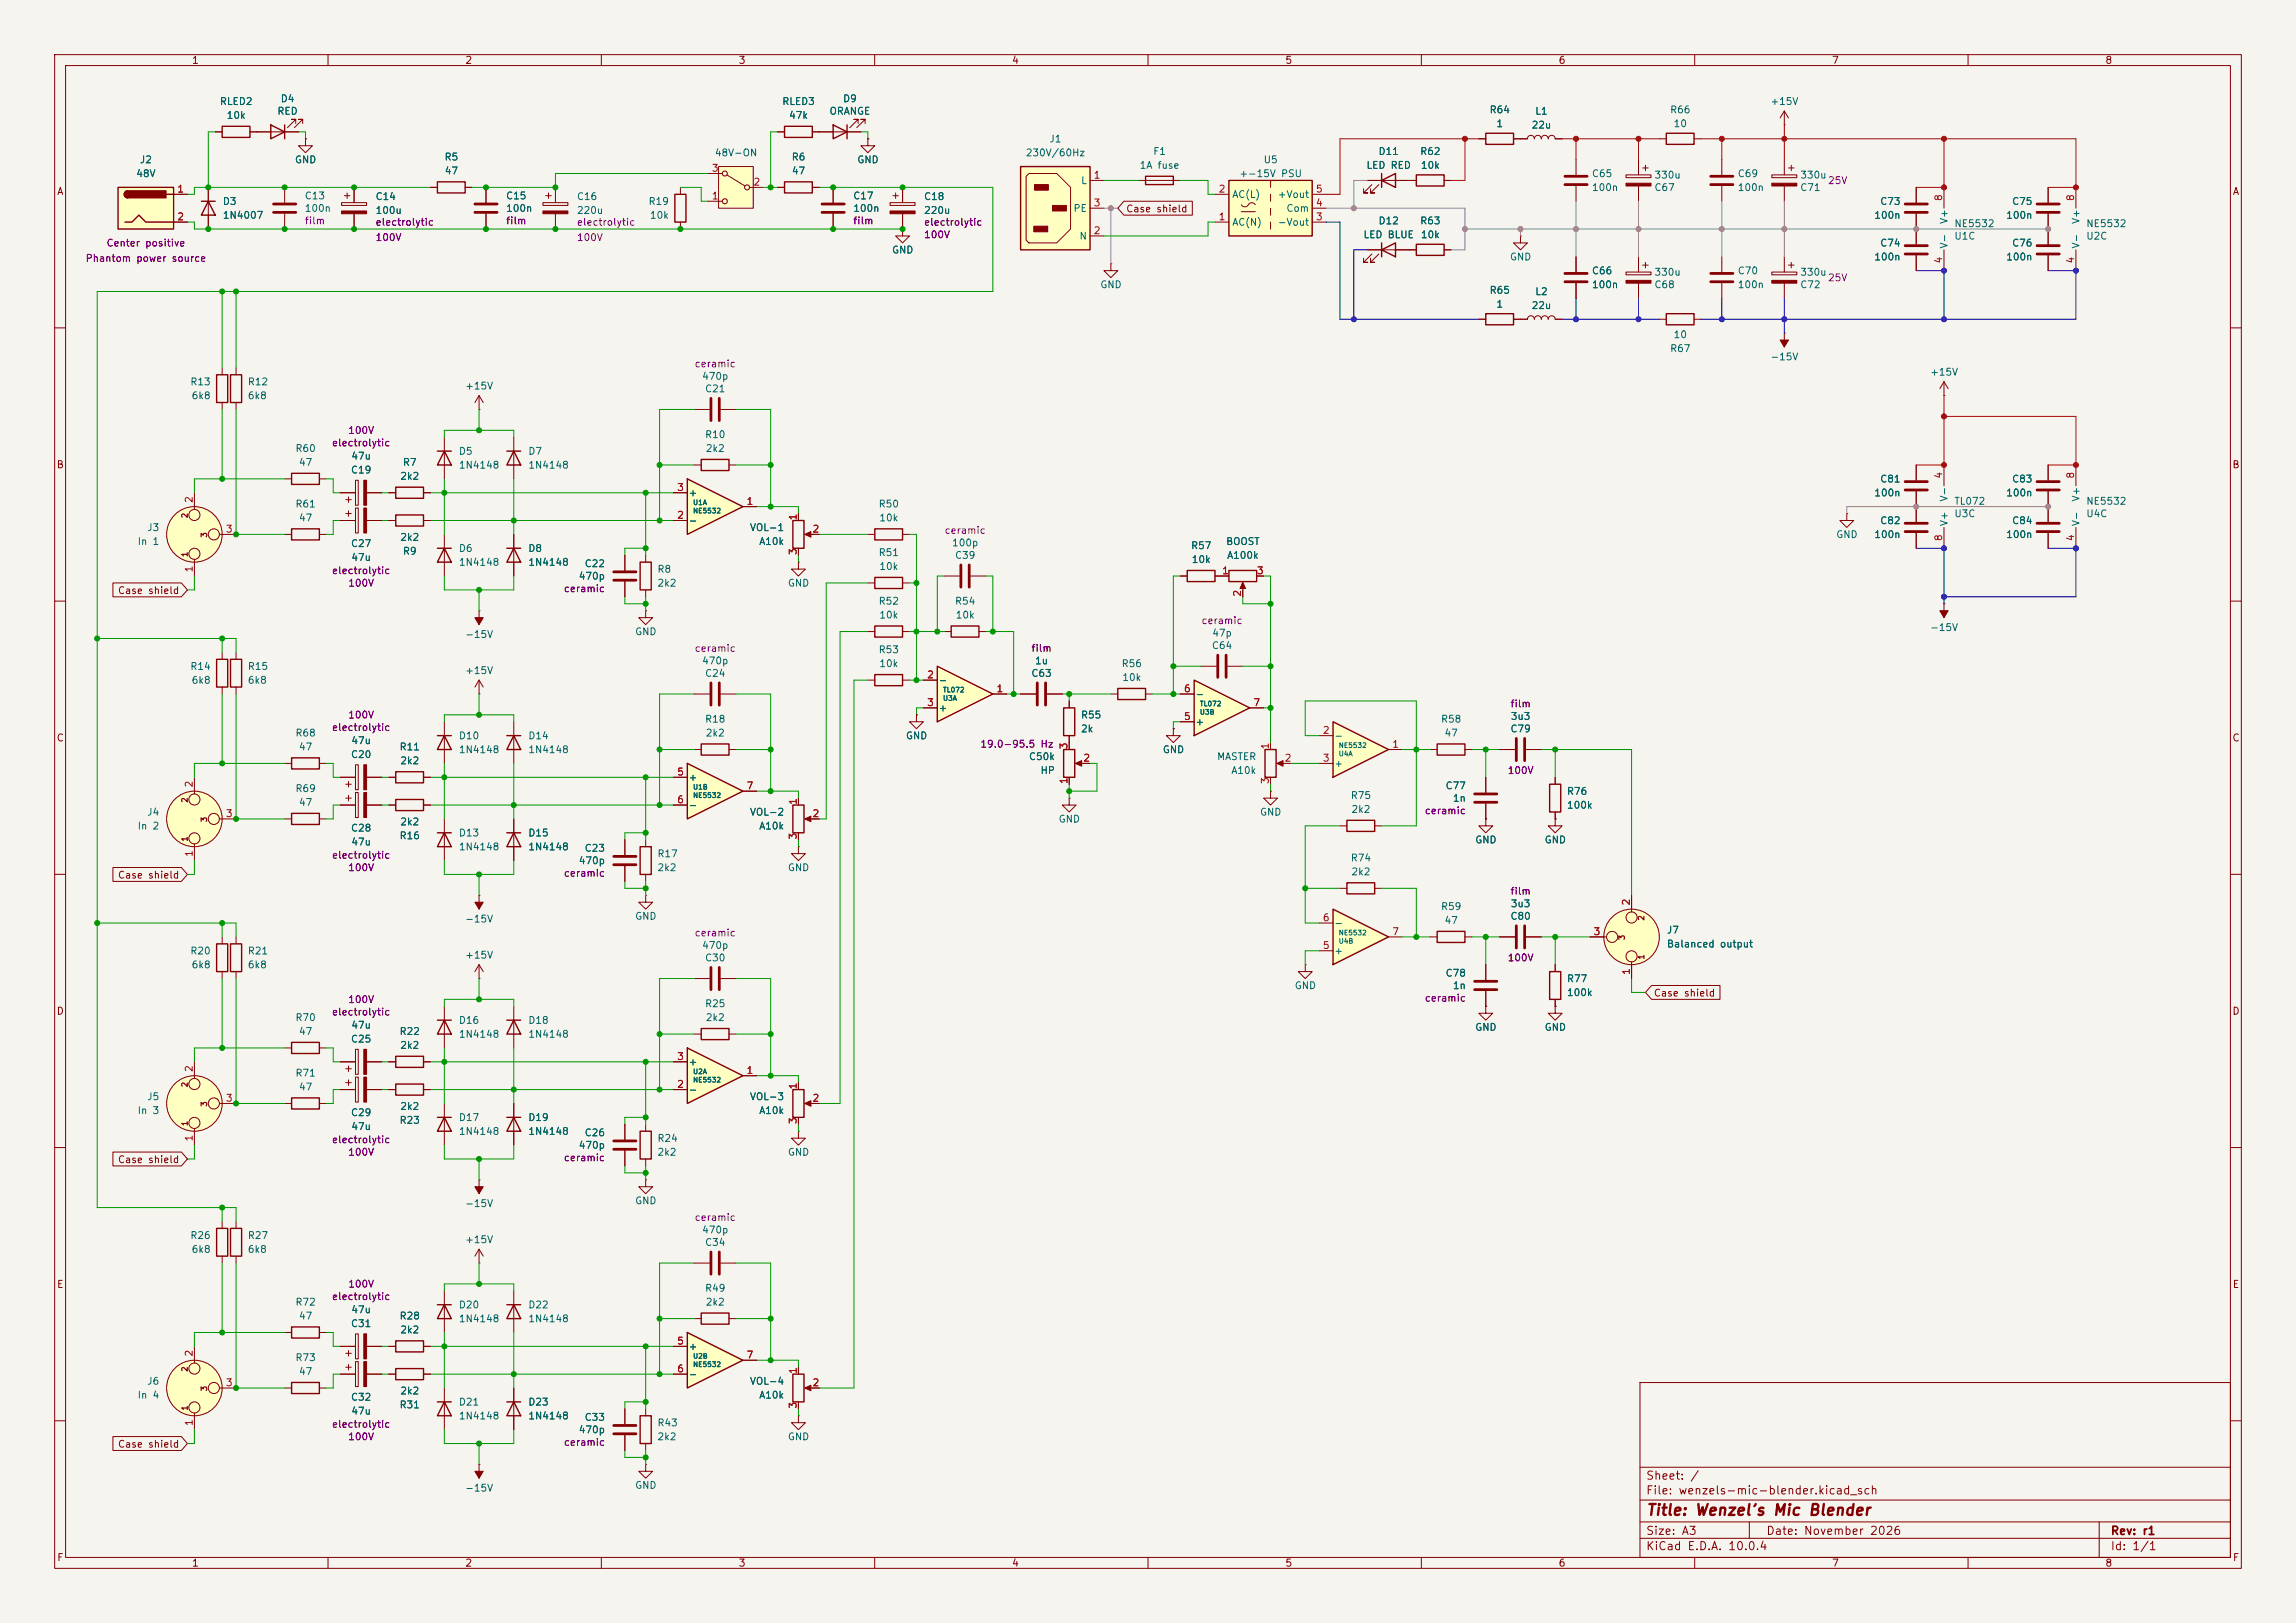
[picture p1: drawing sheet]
<svg xmlns="http://www.w3.org/2000/svg" width="420mm" height="297mm" viewBox="0 0 420 297" stroke-linecap="round" stroke-linejoin="round" font-family="sans-serif">
<defs><g id="words">
<text font-size="2" fill="#840000" x="301" y="277.8">Title: Wenzel’s Mic Blender</text>
<g font-size="1.5" fill="#840000">
<text x="301" y="273.8">File: wenzels-mic-blender.kicad_sch</text>
<text x="301" y="271.1">Sheet: /</text>
<text x="301" y="281.2">Size: A3</text>
<text x="323" y="281.2">Date: November 2026</text>
<text x="386" y="281.2">Rev: r1</text>
<text x="301" y="284">KiCad E.D.A. 10.0.4</text>
<text x="386" y="284">Id: 1/1</text>
</g>
<g font-size="1.3" fill="#840000">
<text x="35" y="12">1</text>
<text x="85" y="12">2</text>
<text x="135" y="12">3</text>
<text x="185" y="12">4</text>
<text x="235" y="12">5</text>
<text x="285" y="12">6</text>
<text x="335" y="12">7</text>
<text x="385" y="12">8</text>
<text x="10.3" y="36">A</text>
<text x="408.3" y="36">A</text>
<text x="205.9" y="39.2">Case shield</text>
<text x="10.3" y="86">B</text>
<text x="408.2" y="86">B</text>
<text x="21.5" y="109">Case shield</text>
<text x="10.3" y="136">C</text>
<text x="408.2" y="136">C</text>
<text x="21.5" y="161.1">Case shield</text>
<text x="10.3" y="186">D</text>
<text x="302.4" y="182.7">Case shield</text>
<text x="408.2" y="186">D</text>
<text x="21.5" y="213.2">Case shield</text>
<text x="10.3" y="236">E</text>
<text x="408.3" y="236">E</text>
<text x="21.5" y="265.2">Case shield</text>
<text x="10.3" y="286">F</text>
<text x="35" y="287">1</text>
<text x="85" y="287">2</text>
<text x="135" y="287">3</text>
<text x="185" y="287">4</text>
<text x="235" y="287">5</text>
<text x="285" y="287">6</text>
<text x="335" y="287">7</text>
<text x="385" y="287">8</text>
<text x="408.3" y="286">F</text>
</g>
<g font-size="1.3" fill="#006464">
<text x="40.1" y="19.5">RLED2</text>
<text x="41.4" y="22.1">10k</text>
<text x="50.6" y="21.3">RED</text>
<text x="51.2" y="19">D4</text>
<text x="143" y="19.5">RLED3</text>
<text x="144.2" y="22.1">47k</text>
<text x="151.6" y="21.3">ORANGE</text>
<text x="154.1" y="19">D9</text>
<text x="272.4" y="21">R64</text>
<text x="273.6" y="23.6">1</text>
<text x="280.1" y="23.8">22u</text>
<text x="280.7" y="21.3">L1</text>
<text x="305.4" y="21">R66</text>
<text x="306" y="23.6">10</text>
<text x="323.7" y="19.5">+15V</text>
<text x="81.2" y="29.7">R5</text>
<text x="130.6" y="28.9">48V-ON</text>
<text x="144.7" y="29.7">R6</text>
<text x="187.5" y="28.9">230V/60Hz</text>
<text x="191.8" y="26.4">J1</text>
<text x="210.8" y="28.7">F1</text>
<text x="252.1" y="28.7">D11</text>
<text x="259.7" y="28.7">R62</text>
<text x="24.8" y="32.7">48V</text>
<text x="25.5" y="30.2">J2</text>
<text x="53.8" y="30.2">GND</text>
<text x="81.2" y="32.2">47</text>
<text x="144.7" y="32.2">47</text>
<text x="156.7" y="30.2">GND</text>
<text x="197.7" y="34">L</text>
<text x="208.4" y="31.2">1A fuse</text>
<text x="226.6" y="32.7">+-15V PSU</text>
<text x="231" y="30.2">U5</text>
<text x="249.8" y="31.2">LED RED</text>
<text x="259.8" y="31.2">10k</text>
<text x="291.1" y="35.3">100n</text>
<text x="291.1" y="32.7">C65</text>
<text x="302.5" y="33">330u</text>
<text x="302.5" y="35.3">C67</text>
<text x="317.8" y="35.3">100n</text>
<text x="317.8" y="32.7">C69</text>
<text x="329.2" y="33">330u</text>
<text x="329.2" y="35.3">C71</text>
<text x="40.6" y="37.8">D3</text>
<text x="40.6" y="40.3">1N4007</text>
<text x="55.6" y="39.1">100n</text>
<text x="55.6" y="36.8">C13</text>
<text x="68.6" y="39.5">100u</text>
<text x="68.6" y="36.9">C14</text>
<text x="92.5" y="39.1">100n</text>
<text x="92.5" y="36.8">C15</text>
<text x="105.4" y="39.5">220u</text>
<text x="105.4" y="36.9">C16</text>
<text x="118.5" y="37.8">R19</text>
<text x="118.8" y="40.3">10k</text>
<text x="156" y="39.1">100n</text>
<text x="156" y="36.8">C17</text>
<text x="168.9" y="39.5">220u</text>
<text x="168.9" y="36.9">C18</text>
<text x="196.3" y="39.1">PE</text>
<text x="225.3" y="41.6">AC(N)</text>
<text x="225.3" y="36.5">AC(L)</text>
<text x="233.6" y="41.6">-Vout</text>
<text x="233.6" y="36.5">+Vout</text>
<text x="235.2" y="39.1">Com</text>
<text x="252.1" y="41.4">D12</text>
<text x="259.7" y="41.4">R63</text>
<text x="342.7" y="40.3">100n</text>
<text x="343.8" y="37.8">C73</text>
<text x="356.6" y="41.1" transform="rotate(-90 356.6 41.1)">V+</text>
<text x="357.4" y="41.9">NE5532</text>
<text x="366.9" y="40.3">100n</text>
<text x="368" y="37.8">C75</text>
<text x="380.7" y="41.1" transform="rotate(-90 380.7 41.1)">V+</text>
<text x="381.5" y="41.9">NE5532</text>
<text x="163.1" y="46.7">GND</text>
<text x="197.3" y="44.2">N</text>
<text x="249.3" y="43.9">LED BLUE</text>
<text x="259.8" y="43.9">10k</text>
<text x="276.1" y="48">GND</text>
<text x="342.7" y="48">100n</text>
<text x="343.8" y="45.4">C74</text>
<text x="356.6" y="45.6" transform="rotate(-90 356.6 45.6)">V-</text>
<text x="357.4" y="44.2">U1C</text>
<text x="366.9" y="48">100n</text>
<text x="368" y="45.4">C76</text>
<text x="380.7" y="45.6" transform="rotate(-90 380.7 45.6)">V-</text>
<text x="381.5" y="44.2">U2C</text>
<text x="201.2" y="53">GND</text>
<text x="291.1" y="53">100n</text>
<text x="291.1" y="50.5">C66</text>
<text x="302.5" y="50.8">330u</text>
<text x="302.5" y="53">C68</text>
<text x="317.8" y="53">100n</text>
<text x="317.8" y="50.5">C70</text>
<text x="329.2" y="50.8">330u</text>
<text x="329.2" y="53">C72</text>
<text x="272.4" y="54.1">R65</text>
<text x="273.6" y="56.6">1</text>
<text x="280.1" y="56.9">22u</text>
<text x="280.7" y="54.3">L2</text>
<text x="305.4" y="64.7">R67</text>
<text x="306" y="62.2">10</text>
<text x="34.7" y="70.8">R13</text>
<text x="45.2" y="70.8">R12</text>
<text x="85" y="71.6">+15V</text>
<text x="128.3" y="69.8">470p</text>
<text x="323.7" y="66.2">-15V</text>
<text x="353" y="69">+15V</text>
<text x="34.9" y="73.4">6k8</text>
<text x="45.2" y="73.4">6k8</text>
<text x="128.9" y="72.1">C21</text>
<text x="53.9" y="83">R60</text>
<text x="83.8" y="83.5">D5</text>
<text x="96.5" y="83.5">D7</text>
<text x="128.9" y="80.5">R10</text>
<text x="129" y="83">2k2</text>
<text x="54.6" y="85.6">47</text>
<text x="64.1" y="87">C19</text>
<text x="64.2" y="84.4">47u</text>
<text x="73.1" y="88.1">2k2</text>
<text x="73.6" y="85.6">R7</text>
<text x="83.8" y="86.1">1N4148</text>
<text x="96.5" y="86.1">1N4148</text>
<text x="343.8" y="88.6">C81</text>
<text x="368" y="88.6">C83</text>
<text x="53.9" y="93.2">R61</text>
<text x="54.6" y="95.7">47</text>
<text x="125.9" y="91.1">+</text>
<text x="160.6" y="93.2">R50</text>
<text x="160.7" y="95.7">10k</text>
<text x="342.7" y="91.1">100n</text>
<text x="356.6" y="91.9" transform="rotate(-90 356.6 91.9)">V-</text>
<text x="357.4" y="95">U3C</text>
<text x="357.4" y="92.7">TL072</text>
<text x="366.9" y="91.1">100n</text>
<text x="380.7" y="91.9" transform="rotate(-90 380.7 91.9)">V+</text>
<text x="381.5" y="92.7">NE5532</text>
<text x="381.5" y="95">U4C</text>
<text x="25.1" y="100">In 1</text>
<text x="26.8" y="97.5">J3</text>
<text x="64.1" y="100.4">C27</text>
<text x="73.1" y="99.3">2k2</text>
<text x="73.6" y="101.8">R9</text>
<text x="83.8" y="101.3">D6</text>
<text x="96.5" y="101.3">D8</text>
<text x="125.9" y="96.2">-</text>
<text x="137.1" y="97.5">VOL-1</text>
<text x="138.8" y="100">A10k</text>
<text x="174" y="100.3">100p</text>
<text x="217.8" y="100.8">R57</text>
<text x="224.2" y="100">BOOST</text>
<text x="335.8" y="98.8">GND</text>
<text x="342.7" y="98.8">100n</text>
<text x="343.8" y="96.2">C82</text>
<text x="356.6" y="96.4" transform="rotate(-90 356.6 96.4)">V+</text>
<text x="366.9" y="98.8">100n</text>
<text x="368" y="96.2">C84</text>
<text x="380.7" y="96.4" transform="rotate(-90 380.7 96.4)">V-</text>
<text x="64.2" y="103">47u</text>
<text x="83.8" y="103.8">1N4148</text>
<text x="96.5" y="103.8">1N4148</text>
<text x="105.8" y="106.4">470p</text>
<text x="106.8" y="104.1">C22</text>
<text x="120.2" y="105.1">R8</text>
<text x="120.2" y="107.7">2k2</text>
<text x="144" y="107.7">GND</text>
<text x="160.6" y="102.1">R51</text>
<text x="160.7" y="104.6">10k</text>
<text x="174.6" y="102.6">C39</text>
<text x="217.9" y="103.3">10k</text>
<text x="224.4" y="102.6">A100k</text>
<text x="160.6" y="111">R52</text>
<text x="160.7" y="113.5">10k</text>
<text x="174.6" y="111">R54</text>
<text x="174.7" y="113.5">10k</text>
<text x="85" y="117">-15V</text>
<text x="116.1" y="116.5">GND</text>
<text x="160.6" y="119.8">R53</text>
<text x="221.6" y="119.1">C64</text>
<text x="221.6" y="116.8">47p</text>
<text x="353" y="115.8">-15V</text>
<text x="34.7" y="122.9">R14</text>
<text x="34.9" y="125.4">6k8</text>
<text x="45.2" y="125.4">6k8</text>
<text x="45.2" y="122.9">R15</text>
<text x="85" y="123.7">+15V</text>
<text x="128.3" y="121.9">470p</text>
<text x="128.9" y="124.2">C24</text>
<text x="160.7" y="122.4">10k</text>
<text x="171.6" y="125.4">-</text>
<text x="188.6" y="124.2">C63</text>
<text x="189.2" y="121.9">1u</text>
<text x="205.1" y="122.4">R56</text>
<text x="205.2" y="124.9">10k</text>
<text x="171.6" y="130.5">+</text>
<text x="197.6" y="131.8">R55</text>
<text x="218.6" y="128">-</text>
<text x="53.9" y="135.1">R68</text>
<text x="54.6" y="137.6">47</text>
<text x="64.2" y="136.5">47u</text>
<text x="73" y="137.6">R11</text>
<text x="83.8" y="135.6">D10</text>
<text x="96.5" y="135.6">D14</text>
<text x="128.9" y="132.5">R18</text>
<text x="129" y="135.1">2k2</text>
<text x="165.6" y="135.6">GND</text>
<text x="197.6" y="134.3">2k</text>
<text x="218.6" y="133.1">+</text>
<text x="244" y="135.6">-</text>
<text x="263.5" y="132.5">R58</text>
<text x="264.1" y="135.1">47</text>
<text x="276.2" y="134.3">C79</text>
<text x="276.2" y="132">3u3</text>
<text x="64.1" y="139">C20</text>
<text x="73.1" y="140.2">2k2</text>
<text x="83.8" y="138.1">1N4148</text>
<text x="96.5" y="138.1">1N4148</text>
<text x="125.9" y="143.2">+</text>
<text x="188.1" y="139.4">C50k</text>
<text x="190.2" y="141.9">HP</text>
<text x="212.6" y="138.1">GND</text>
<text x="222.5" y="139.4">MASTER</text>
<text x="225.1" y="141.9">A10k</text>
<text x="244" y="140.7">+</text>
<text x="26.8" y="149.6">J4</text>
<text x="53.9" y="145.2">R69</text>
<text x="54.6" y="147.8">47</text>
<text x="125.9" y="148.3">-</text>
<text x="137.1" y="149.6">VOL-2</text>
<text x="230.4" y="149.6">GND</text>
<text x="247" y="146.5">R75</text>
<text x="247.1" y="149.1">2k2</text>
<text x="264.3" y="144.7">C77</text>
<text x="265.7" y="147">1n</text>
<text x="286.5" y="145.8">R76</text>
<text x="286.5" y="148.3">100k</text>
<text x="25.1" y="152.1">In 2</text>
<text x="64.1" y="152.5">C28</text>
<text x="64.2" y="155">47u</text>
<text x="73" y="153.9">R16</text>
<text x="73.1" y="151.3">2k2</text>
<text x="83.8" y="153.4">D13</text>
<text x="83.8" y="155.9">1N4148</text>
<text x="96.5" y="153.4">D15</text>
<text x="96.5" y="155.9">1N4148</text>
<text x="138.8" y="152.1">A10k</text>
<text x="193.5" y="150.8">GND</text>
<text x="269.7" y="154.6">GND</text>
<text x="282.4" y="154.6">GND</text>
<text x="105.8" y="158.5">470p</text>
<text x="106.8" y="156.2">C23</text>
<text x="120.2" y="159.7">2k2</text>
<text x="120.2" y="157.2">R17</text>
<text x="144" y="159.7">GND</text>
<text x="247" y="157.9">R74</text>
<text x="247.1" y="160.5">2k2</text>
<text x="263.5" y="166.8">R59</text>
<text x="276.2" y="166.3">3u3</text>
<text x="85" y="169.1">-15V</text>
<text x="116.1" y="168.6">GND</text>
<text x="128.3" y="173.9">470p</text>
<text x="244" y="169.9">-</text>
<text x="264.1" y="169.4">47</text>
<text x="276.2" y="168.6">C80</text>
<text x="304.8" y="171.2">J7</text>
<text x="304.8" y="173.7">Balanced output</text>
<text x="34.7" y="175">R20</text>
<text x="34.9" y="177.5">6k8</text>
<text x="45.2" y="177.5">6k8</text>
<text x="45.2" y="175">R21</text>
<text x="85" y="175.7">+15V</text>
<text x="128.9" y="176.2">C30</text>
<text x="244" y="175">+</text>
<text x="264.3" y="179">C78</text>
<text x="128.9" y="184.6">R25</text>
<text x="236.7" y="181.3">GND</text>
<text x="265.7" y="181.3">1n</text>
<text x="286.5" y="180">R77</text>
<text x="286.5" y="182.6">100k</text>
<text x="53.9" y="187.2">R70</text>
<text x="54.6" y="189.7">47</text>
<text x="64.1" y="191.1">C25</text>
<text x="64.2" y="188.6">47u</text>
<text x="73" y="189.7">R22</text>
<text x="83.8" y="187.7">D16</text>
<text x="83.8" y="190.2">1N4148</text>
<text x="96.5" y="187.7">D18</text>
<text x="96.5" y="190.2">1N4148</text>
<text x="129" y="187.2">2k2</text>
<text x="269.7" y="188.9">GND</text>
<text x="282.4" y="188.9">GND</text>
<text x="53.9" y="197.3">R71</text>
<text x="73.1" y="192.2">2k2</text>
<text x="125.9" y="195.3">+</text>
<text x="26.8" y="201.6">J5</text>
<text x="54.6" y="199.9">47</text>
<text x="73.1" y="203.4">2k2</text>
<text x="125.9" y="200.4">-</text>
<text x="137.1" y="201.6">VOL-3</text>
<text x="25.1" y="204.2">In 3</text>
<text x="64.1" y="204.6">C29</text>
<text x="64.2" y="207.1">47u</text>
<text x="73" y="205.9">R23</text>
<text x="83.8" y="205.4">D17</text>
<text x="83.8" y="208">1N4148</text>
<text x="96.5" y="205.4">D19</text>
<text x="96.5" y="208">1N4148</text>
<text x="106.8" y="208.2">C26</text>
<text x="120.2" y="209.3">R24</text>
<text x="138.8" y="204.2">A10k</text>
<text x="105.8" y="210.5">470p</text>
<text x="120.2" y="211.8">2k2</text>
<text x="144" y="211.8">GND</text>
<text x="85" y="221.2">-15V</text>
<text x="116.1" y="220.7">GND</text>
<text x="34.7" y="227">R26</text>
<text x="45.2" y="227">R27</text>
<text x="85" y="227.8">+15V</text>
<text x="128.3" y="226">470p</text>
<text x="34.9" y="229.6">6k8</text>
<text x="45.2" y="229.6">6k8</text>
<text x="128.9" y="228.3">C34</text>
<text x="53.9" y="239.2">R72</text>
<text x="83.8" y="239.7">D20</text>
<text x="96.5" y="239.7">D22</text>
<text x="128.9" y="236.7">R49</text>
<text x="129" y="239.2">2k2</text>
<text x="54.6" y="241.8">47</text>
<text x="64.1" y="243.2">C31</text>
<text x="64.2" y="240.6">47u</text>
<text x="73" y="241.8">R28</text>
<text x="73.1" y="244.3">2k2</text>
<text x="83.8" y="242.3">1N4148</text>
<text x="96.5" y="242.3">1N4148</text>
<text x="53.9" y="249.4">R73</text>
<text x="54.6" y="251.9">47</text>
<text x="125.9" y="247.4">+</text>
<text x="25.1" y="256.2">In 4</text>
<text x="26.8" y="253.7">J6</text>
<text x="64.1" y="256.6">C32</text>
<text x="73.1" y="255.5">2k2</text>
<text x="83.8" y="257.5">D21</text>
<text x="96.5" y="257.5">D23</text>
<text x="125.9" y="252.4">-</text>
<text x="137.1" y="253.7">VOL-4</text>
<text x="138.8" y="256.2">A10k</text>
<text x="64.2" y="259.2">47u</text>
<text x="73" y="258">R31</text>
<text x="83.8" y="260.1">1N4148</text>
<text x="96.5" y="260.1">1N4148</text>
<text x="105.8" y="262.6">470p</text>
<text x="106.8" y="260.3">C33</text>
<text x="120.2" y="263.9">2k2</text>
<text x="120.2" y="261.3">R43</text>
<text x="144" y="263.9">GND</text>
<text x="85" y="273.3">-15V</text>
<text x="116.1" y="272.8">GND</text>
</g>
<g font-size="1.3" fill="#a90000">
<text x="32.3" y="35.5">1</text>
<text x="130.1" y="31.7">3</text>
<text x="137.7" y="34.3">2</text>
<text x="200" y="33">1</text>
<text x="222.8" y="35.5">2</text>
<text x="240.6" y="35.5">5</text>
<text x="32.3" y="40.6">2</text>
<text x="130.1" y="36.8">1</text>
<text x="200" y="38.1">3</text>
<text x="222.8" y="40.6">1</text>
<text x="240.6" y="40.6">3</text>
<text x="240.6" y="38.1">4</text>
<text x="355.6" y="36.9" transform="rotate(-90 355.6 36.9)">8</text>
<text x="379.7" y="36.9" transform="rotate(-90 379.7 36.9)">8</text>
<text x="200" y="43.2">2</text>
<text x="355.6" y="48.3" transform="rotate(-90 355.6 48.3)">4</text>
<text x="379.7" y="48.3" transform="rotate(-90 379.7 48.3)">4</text>
<text x="355.6" y="87.7" transform="rotate(-90 355.6 87.7)">4</text>
<text x="379.7" y="87.7" transform="rotate(-90 379.7 87.7)">8</text>
<text x="35.5" y="92.1" transform="rotate(-90 35.5 92.1)">2</text>
<text x="123.8" y="95.2">2</text>
<text x="123.8" y="90.1">3</text>
<text x="136.5" y="92.7">1</text>
<text x="146" y="95.3" transform="rotate(-90 146 95.3)">1</text>
<text x="41.2" y="97.8">3</text>
<text x="146" y="101.7" transform="rotate(-90 146 101.7)">3</text>
<text x="148.5" y="97.8">2</text>
<text x="355.6" y="99.1" transform="rotate(-90 355.6 99.1)">8</text>
<text x="379.7" y="99.1" transform="rotate(-90 379.7 99.1)">4</text>
<text x="35.5" y="104.8" transform="rotate(-90 35.5 104.8)">1</text>
<text x="223.4" y="105.4">1</text>
<text x="229.8" y="105.4">3</text>
<text x="227.3" y="109.3" transform="rotate(-90 227.3 109.3)">2</text>
<text x="169.5" y="124.4">2</text>
<text x="169.5" y="129.5">3</text>
<text x="182.2" y="127">1</text>
<text x="216.5" y="127">6</text>
<text x="229.2" y="129.5">7</text>
<text x="195.6" y="137.2" transform="rotate(-90 195.6 137.2)">3</text>
<text x="216.5" y="132.1">5</text>
<text x="232.4" y="137.2" transform="rotate(-90 232.4 137.2)">1</text>
<text x="241.9" y="134.6">2</text>
<text x="254.6" y="137.1">1</text>
<text x="123.8" y="142.2">5</text>
<text x="195.6" y="143.6" transform="rotate(-90 195.6 143.6)">1</text>
<text x="198" y="139.7">2</text>
<text x="232.4" y="143.6" transform="rotate(-90 232.4 143.6)">3</text>
<text x="234.9" y="139.7">2</text>
<text x="241.9" y="139.7">3</text>
<text x="35.5" y="144.2" transform="rotate(-90 35.5 144.2)">2</text>
<text x="41.2" y="149.8">3</text>
<text x="123.8" y="147.3">6</text>
<text x="136.5" y="144.8">7</text>
<text x="146" y="147.4" transform="rotate(-90 146 147.4)">1</text>
<text x="148.5" y="149.8">2</text>
<text x="146" y="153.7" transform="rotate(-90 146 153.7)">3</text>
<text x="35.5" y="156.9" transform="rotate(-90 35.5 156.9)">1</text>
<text x="298.4" y="165.8" transform="rotate(-90 298.4 165.8)">2</text>
<text x="241.9" y="174">5</text>
<text x="241.9" y="168.9">6</text>
<text x="254.6" y="171.4">7</text>
<text x="291.4" y="171.4">3</text>
<text x="298.4" y="178.5" transform="rotate(-90 298.4 178.5)">1</text>
<text x="35.5" y="196.3" transform="rotate(-90 35.5 196.3)">2</text>
<text x="123.8" y="194.3">3</text>
<text x="136.5" y="196.8">1</text>
<text x="41.2" y="201.9">3</text>
<text x="123.8" y="199.4">2</text>
<text x="146" y="199.5" transform="rotate(-90 146 199.5)">1</text>
<text x="148.5" y="201.9">2</text>
<text x="35.5" y="209" transform="rotate(-90 35.5 209)">1</text>
<text x="146" y="205.8" transform="rotate(-90 146 205.8)">3</text>
<text x="35.5" y="248.4" transform="rotate(-90 35.5 248.4)">2</text>
<text x="123.8" y="246.4">5</text>
<text x="123.8" y="251.4">6</text>
<text x="136.5" y="248.9">7</text>
<text x="146" y="251.5" transform="rotate(-90 146 251.5)">1</text>
<text x="41.2" y="254">3</text>
<text x="146" y="257.9" transform="rotate(-90 146 257.9)">3</text>
<text x="148.5" y="254">2</text>
<text x="35.5" y="261.1" transform="rotate(-90 35.5 261.1)">1</text>
</g>
<g font-size="1.3" fill="#840084">
<text x="334.3" y="34">25V</text>
<text x="55.6" y="41.4">film</text>
<text x="68.6" y="41.6">electrolytic</text>
<text x="92.5" y="41.4">film</text>
<text x="105.4" y="41.6">electrolytic</text>
<text x="156" y="41.4">film</text>
<text x="168.9" y="41.6">electrolytic</text>
<text x="19.4" y="45.4">Center positive</text>
<text x="68.6" y="44.4">100V</text>
<text x="105.4" y="44.4">100V</text>
<text x="168.9" y="43.9">100V</text>
<text x="15.6" y="48.2">Phantom power source</text>
<text x="334.3" y="51.8">25V</text>
<text x="127" y="67.5">ceramic</text>
<text x="60.6" y="82">electrolytic</text>
<text x="63.6" y="79.7">100V</text>
<text x="172.7" y="98">ceramic</text>
<text x="60.6" y="105.4">electrolytic</text>
<text x="63.6" y="107.7">100V</text>
<text x="103" y="108.7">ceramic</text>
<text x="127" y="119.6">ceramic</text>
<text x="188.6" y="119.6">film</text>
<text x="219.7" y="114.5">ceramic</text>
<text x="63.6" y="131.8">100V</text>
<text x="276.2" y="129.7">film</text>
<text x="60.6" y="134.1">electrolytic</text>
<text x="179.2" y="137.1">19.0-95.5 Hz</text>
<text x="275.7" y="141.9">100V</text>
<text x="260.5" y="149.3">ceramic</text>
<text x="60.6" y="157.4">electrolytic</text>
<text x="63.6" y="159.7">100V</text>
<text x="103" y="160.7">ceramic</text>
<text x="276.2" y="164">film</text>
<text x="127" y="171.7">ceramic</text>
<text x="275.7" y="176.2">100V</text>
<text x="63.6" y="183.9">100V</text>
<text x="260.5" y="183.6">ceramic</text>
<text x="60.6" y="186.1">electrolytic</text>
<text x="60.6" y="209.5">electrolytic</text>
<text x="63.6" y="211.8">100V</text>
<text x="103" y="212.8">ceramic</text>
<text x="127" y="223.7">ceramic</text>
<text x="60.6" y="238.2">electrolytic</text>
<text x="63.6" y="235.9">100V</text>
<text x="60.6" y="261.6">electrolytic</text>
<text x="63.6" y="263.9">100V</text>
<text x="103" y="264.9">ceramic</text>
</g>
<g font-size="1" fill="#840000">
<text x="34.6" y="94.9" transform="rotate(-90 34.6 94.9)">2</text>
<text x="38.1" y="98.5" transform="rotate(-90 38.1 98.5)">3</text>
<text x="34.6" y="102" transform="rotate(-90 34.6 102)">1</text>
<text x="34.6" y="147" transform="rotate(-90 34.6 147)">2</text>
<text x="34.6" y="154.1" transform="rotate(-90 34.6 154.1)">1</text>
<text x="38.1" y="150.5" transform="rotate(-90 38.1 150.5)">3</text>
<text x="297.4" y="172.1" transform="rotate(-90 297.4 172.1)">3</text>
<text x="301" y="168.6" transform="rotate(-90 301 168.6)">2</text>
<text x="301" y="175.7" transform="rotate(-90 301 175.7)">1</text>
<text x="34.6" y="199.1" transform="rotate(-90 34.6 199.1)">2</text>
<text x="38.1" y="202.6" transform="rotate(-90 38.1 202.6)">3</text>
<text x="34.6" y="206.2" transform="rotate(-90 34.6 206.2)">1</text>
<text x="34.6" y="251.1" transform="rotate(-90 34.6 251.1)">2</text>
<text x="38.1" y="254.7" transform="rotate(-90 38.1 254.7)">3</text>
<text x="34.6" y="258.2" transform="rotate(-90 34.6 258.2)">1</text>
</g>
<g font-size=".9" fill="#006464">
<text x="126.7" y="92.6">U1A</text>
<text x="126.7" y="94.2">NE5532</text>
<text x="172.4" y="126.9">TL072</text>
<text x="172.4" y="128.4">U3A</text>
<text x="219.4" y="129.5">TL072</text>
<text x="219.4" y="131">U3B</text>
<text x="244.8" y="137.1">NE5532</text>
<text x="244.8" y="138.6">U4A</text>
<text x="126.7" y="144.7">U1B</text>
<text x="126.7" y="146.2">NE5532</text>
<text x="244.8" y="172.9">U4B</text>
<text x="244.8" y="171.4">NE5532</text>
<text x="126.7" y="196.8">U2A</text>
<text x="126.7" y="198.3">NE5532</text>
<text x="126.7" y="248.8">U2B</text>
<text x="126.7" y="250.4">NE5532</text>
</g>
</g></defs>
<path d="M0 0h420v297h-420z" fill="#f5f4ef" stroke="#f5f4ef" stroke-width=".18"/>
<g fill="none" stroke="#840000" stroke-width=".18">
<path d="M10 10h400v277h-400zM12 12h396v273h-396zM60 10v2M110 10v2M160 10v2M210 10v2M260 10v2M310 10v2M360 10v2M47 24.1h7.6M54.1 22.6v-.8h-.8h.8l-1.5 1.6M55.4 22.6v-.8h-.8h.8l-1.6 1.6"/>
<path d="M99.3 37.1h4.6v.5h-4.6zM99.8 35.8h1M100.3 35.3v1M101.6 34.3v2.8M101.6 39.1v2.8M124.5 34.3v1.3M142.2 24.1h1.3M148.6 24.1h8.9M157 22.6v-.8h-.8h.8l-1.6 1.6M158.2 22.6v-.8h-.7h.7l-1.5 1.6M124.5 40.6v1.3M10 60h2"/>
<path d="M355.6 72.4h.1M355.6 69.9l-.8 1.2M355.6 69.9l.8 1.2M355.6 69.9v2.5M408 60h2M374.6 85.1v2.8M374.6 89.9v2.8M10 110h2M355.6 110.5h.1M355.6 110.5v2.5M408 110h2M10 160h2"/>
<path d="M408 160h2M10 210h2M408 210h2M300 253h108v32h-108zM10 260h2M300 278.5h108M300 274.5h108M300 268.5h108M320 278.5v3M384 278.5v6.5M408 260h2M60 285v2"/>
<path d="M110 285v2M160 285v2M210 285v2M260 285v2M300 281.5h108M310 285v2M360 285v2"/>
</g>
<path d="M372.6 88.1h4.1M372.6 89.7h4.1" fill="none" stroke="#840000" stroke-width=".51"/>
<g fill="#840000" stroke="#840000" stroke-width=".18">
<path d="M354.8 111.8h1.6l-.8 1.2z"/>
<path d="M99.3 38.6h4.6v.5h-4.6z"/>
</g>
<path d="M49.5 22.9l2.6 1.2-2.6 1.3zM52.1 22.9v2.5M123.4 35.6h2.1v5h-2.1zM143.5 23.1h5.1v2h-5.1zM152.4 22.9l2.5 1.2-2.5 1.3zM154.9 22.9v2.5" fill="none" stroke="#840000" stroke-width=".25"/>
<path d="M21.6 34.3h10.1v7.6h-10.1z" fill="#ffffc2"/>
<g fill="none" stroke="#840000" stroke-width=".25">
<path d="M21.6 34.3h10.1v7.6h-10.1zM23.4 34.9a.64 .64 0 0 0-.7 .7 .64 .64 0 0 0 .7 .6M30.5 35.6h1.2M36.8 36.8h2.6M38.1 36.8l1.3 2.6h-2.6zM40.6 23.1h5.1v2h-5.1zM271.8 24.4h5.1v2h-5.1zM304.8 24.4h5.1v2h-5.1zM22.9 40.6h1.2l1.3-1.2 1.3 1.2h5M39.6 68.6h2.1v5.1h-2.1zM42.2 68.6h2v5.1h-2zM53.3 86.6h5.1v2h-5.1z"/>
<path d="M53.3 96.8h5.1v2h-5.1zM231.4 137.2h2v5h-2zM80 238.8h2.5M81.3 238.8l1.2 2.5h-2.5zM92.7 238.8h2.5M94 238.8l1.2 2.5h-2.5z"/>
</g>
<g fill="#840000" stroke="#840000" stroke-width=".25">
<path d="M22.9 35.1l.5-.2v1.3a.63 .63 0 0 1-.6-.4 .63 .63 0 0 1 .1-.7z"/>
<path d="M23.4 34.9h7v1.3h-7z"/>
</g>
<g fill="none" stroke="#840000" stroke-width=".18">
<path d="M31.7 35.6h2.6M38.1 34.3v7.6M39.4 24.1h1.2M45.7 24.1h1.3M52.1 34.3v2.8M52.1 39.1v2.8M55.9 25.4v1.3h1.2l-1.2 1.2-1.3-1.2h1.3M55.9 25.4h.1M270.5 25.4h1.3M276.9 25.4h2.5a.64 .64 0 0 1 .6-.6 .64 .64 0 0 1 .7 .6 .64 .64 0 0 1 .6-.6 .64 .64 0 0 1 .6 .6 .64 .64 0 0 1 .7-.6 .64 .64 0 0 1 .6 .6 .64 .64 0 0 1 .6-.6 .64 .64 0 0 1 .7 .6h1.2M288.3 29.2v2.8M288.3 34v2.8"/>
<path d="M297.4 32h4.6v.5h-4.6zM299.7 29.2v2.8M299.7 34v2.8M300.5 30.7h1M301 30.2v1M303.5 25.4h1.3M309.9 25.4h1.2M355.6 34.3v3.8M31.7 40.6h2.6M278.1 43.2v1.3h1.3l-1.3 1.2-1.2-1.2h1.2M278.1 43.2h.1M278.1 58.4h1.3a.64 .64 0 0 1 .6-.6 .64 .64 0 0 1 .7 .6 .64 .64 0 0 1 .6-.6 .64 .64 0 0 1 .6 .6 .64 .64 0 0 1 .7-.6 .64 .64 0 0 1 .6 .6 .64 .64 0 0 1 .6-.6 .64 .64 0 0 1 .7 .6h1.2"/>
<path d="M288.3 47v2.8M288.3 51.8v2.8M297.4 49.8h4.6v.5h-4.6zM299.7 47v2.8M299.7 51.8v2.8M300.5 48.5h1M301 48v1M355.6 45.7v3.8M40.6 67.3v1.3M40.6 73.7v1.2M43.2 67.3v1.3M43.2 73.7v1.2"/>
<path d="M35.6 90.2v3M40.1 97.8h3.1M52.1 97.8h1.2M52.1 87.6h1.2M58.4 97.8h1.3M58.4 87.6h1.3M62.2 95.3h2.8M63.2 94h1.1M63.8 93.5v1M65 93h.5v4.5h-.5zM67.1 95.3h2.7M350.5 85.1v2.8"/>
<path d="M350.5 89.9v5.6M350.5 97.5v2.8M355.6 85.1v3.8M355.6 96.5v3.8M379.7 85.1v3.8M379.7 96.5v3.8M35.6 102.4v3M214.6 133.4v1.2h1.3l-1.3 1.3-1.2-1.3h1.2M214.6 133.4h.1M219.7 121.9h2.8M224.5 121.9h2.8M232.4 135.9v1.3"/>
<path d="M233.9 139.7h2.3M232.4 142.2v1.3M81.3 236.2v7.6M94 236.2v7.6"/>
<circle cx="35.6" cy="97.8" r="5.1"/>
<circle cx="35.6" cy="94.2" r="1.02"/>
<circle cx="39.1" cy="97.8" r="1.02"/>
<circle cx="35.6" cy="101.3" r="1.02"/>
</g>
<path d="M50 37.3h4.1M50 38.9h4.1M286.3 32.3h4M286.3 33.8h4M286.3 50h4M286.3 51.6h4M348.5 88.1h4.1M348.5 89.7h4.1M348.5 95.8h4.1M348.5 97.3h4.1M222.8 119.9v4.1M224.3 119.9v4.1" fill="none" stroke="#840000" stroke-width=".51"/>
<circle cx="35.6" cy="97.8" r="5.1" fill="#ffffc2" stroke="#ffffc2" stroke-width=".18"/>
<g fill="#840000" stroke="#840000" stroke-width=".18">
<path d="M297.4 51.3h4.6v.5h-4.6z"/>
<path d="M297.4 33.5h4.6v.5h-4.6z"/>
<path d="M66.5 93h.6v4.5h-.6z"/>
<path d="M233.6 139.7l1.1-.5v1z"/>
</g>
<path d="M218.4 124.5l10.2 5-10.2 5.1z" fill="#ffffc2"/>
<g fill="none" stroke="#840000" stroke-width=".25">
<path d="M80 33.3h5.1v2h-5.1zM72.4 94.2h5.1v2.1h-5.1zM72.4 89.2h5.1v2h-5.1zM80 82.6h2.5M81.3 82.6l1.2 2.5h-2.5zM92.7 82.6h2.5M94 82.6l1.2 2.5h-2.5zM80 100.3h2.5M81.3 100.3l1.2 2.6h-2.5zM92.7 100.3h2.5M94 100.3l1.2 2.6h-2.5zM117.1 102.9h2v5.1h-2z"/>
<path d="M217.2 104.4h5v2h-5zM224.8 104.4h5.1v2h-5.1zM39.6 120.7h2.1v5h-2.1zM42.2 120.7h2v5h-2zM80 134.6h2.5M81.3 134.6l1.2 2.6h-2.5zM92.7 134.6h2.5M94 134.6l1.2 2.6h-2.5zM128.3 136.1h5v2.1h-5zM218.4 124.5l10.2 5-10.2 5.1zM72.4 141.2h5.1v2.1h-5.1zM72.4 146.3h5.1v2h-5.1z"/>
<path d="M80 152.4h2.5M81.3 152.4l1.2 2.5h-2.5zM92.7 152.4h2.5M94 152.4l1.2 2.5h-2.5zM117.1 154.9h2v5.1h-2zM145 147.3h2.1v5.1h-2.1zM42.2 172.7h2v5.1h-2zM53.3 190.8h5.1v2h-5.1zM72.4 193.3h5.1v2h-5.1zM80 186.7h2.5M81.3 186.7l1.2 2.5h-2.5zM92.7 186.7h2.5"/>
<path d="M94 186.7l1.2 2.5h-2.5zM128.3 188.2h5v2h-5zM72.4 250.4h5.1v2.1h-5.1zM72.4 245.4h5.1v2h-5.1zM92.7 256.5h2.5M94 256.5l1.2 2.6h-2.5z"/>
</g>
<g fill="none" stroke="#840000" stroke-width=".18">
<path d="M62.5 37.1h4.6v.5h-4.6zM63 35.8h1M63.5 35.3v1M64.8 34.3v2.8M64.8 39.1v2.8M78.7 34.3h1.3M85.1 34.3h1.3M88.9 34.3v2.8M88.9 39.1v2.8M379.7 34.3v3.8M324.1 49.8h4.6v.5h-4.6zM326.4 47v2.8"/>
<path d="M326.4 51.8v2.8M327.2 48.5h1M327.7 48v1M379.7 45.7v3.8M87.6 74.9h.1M87.6 72.4v2.5M87.6 72.4l-.7 1.3M87.6 72.4l.8 1.3M62.2 90.2h2.8M63.2 91.4h1.1M63.8 90.9v1M65 87.9h.5v4.6h-.5z"/>
<path d="M67.1 90.2h2.7M71.1 95.3h1.3M71.1 90.2h1.3M77.5 95.3h1.2M77.5 90.2h1.2M81.3 80v7.6M81.3 97.8v7.6M94 80v7.6M94 97.8v7.6M374.6 92.7v2.8M374.6 97.5v2.8M40.6 119.4v1.3"/>
<path d="M43.2 119.4v1.3M87.6 111.8h.1M87.6 111.8v2.5M114.3 101.6v2.8M114.3 106.4v2.8M118.1 111.8v1.2h1.3l-1.3 1.3-1.3-1.3h1.3M118.1 111.8h.1M118.1 101.6v1.3M118.1 108v1.2M215.9 105.4h1.3M222.2 105.4h2.6M227.3 106.9v2.3"/>
<path d="M229.9 105.4h1.2M40.6 125.7v1.3M43.2 125.7v1.3M81.3 132.1v7.6M87.6 127h.1M87.6 124.5v2.5M87.6 124.5l-.7 1.2M87.6 124.5l.8 1.2M94 132.1v7.6M127 137.2h1.3M133.3 137.2h1.3M215.9 132.1h2.5"/>
<path d="M215.9 127h2.5M228.6 129.5h2.5M71.1 142.2h1.3M71.1 147.3h1.3M77.5 142.2h1.2M77.5 147.3h1.2M81.3 149.9v7.6M94 149.9v7.6M114.3 153.7v2.8M114.3 158.5v2.8M118.1 153.7v1.2M146 154.9v1.3h1.3l-1.3 1.3-1.2-1.3h1.2"/>
<path d="M146 154.9h.1M146 146.1v1.2M146 152.4v1.3M147.6 149.9h2.3M43.2 171.5v1.2M43.2 177.8v1.3M87.6 179.1h.1M87.6 163.8h.1M87.6 163.8v2.6M87.6 176.5v2.6M87.6 176.5l-.7 1.3M87.6 176.5l.8 1.3"/>
<path d="M118.1 163.8v1.3h1.3l-1.3 1.3-1.3-1.3h1.3M118.1 163.8h.1M118.1 160v1.3M127 179.1h2.8M131.8 179.1h2.8M52.1 191.8h1.2M58.4 191.8h1.3M62.2 194.3h2.8M63.2 195.6h1.1M63.8 195.1v1M65 192h.5v4.6h-.5zM67.1 194.3h2.7"/>
<path d="M71.1 194.3h1.3M77.5 194.3h1.2M81.3 184.2v7.6M94 184.2v7.6M127 189.2h1.3M133.3 189.2h1.3M87.6 215.9h.1M87.6 215.9v2.5M118.1 215.9v1.3h1.3l-1.3 1.2-1.3-1.2h1.3M118.1 215.9h.1M87.6 231.1h.1M87.6 228.6v2.5"/>
<path d="M87.6 228.6l-.7 1.3M87.6 228.6l.8 1.3M71.1 251.5h1.3M71.1 246.4h1.3M77.5 251.5h1.2M77.5 246.4h1.2M94 254v7.6"/>
</g>
<g fill="#840000" stroke="#840000" stroke-width=".18">
<path d="M227.3 106.6l.5 1.1h-1z"/>
<path d="M86.9 113h1.5l-.8 1.3z"/>
<path d="M86.9 217.2h1.5l-.8 1.2z"/>
<path d="M62.5 38.6h4.6v.5h-4.6z"/>
<path d="M66.5 87.9h.6v4.6h-.6z"/>
<path d="M324.1 51.3h4.6v.5h-4.6z"/>
<path d="M66.5 192h.6v4.6h-.6z"/>
<path d="M147.2 149.9l1.1-.5v1z"/>
<path d="M86.9 165.1h1.5l-.8 1.3z"/>
</g>
<path d="M86.9 37.3h4M86.9 38.9h4M372.6 95.8h4.1M372.6 97.3h4.1M112.3 104.6h4M112.3 106.2h4M112.3 156.7h4M112.3 158.2h4M130 177v4.1M131.6 177v4.1" fill="none" stroke="#840000" stroke-width=".51"/>
<path d="M125.7 139.7l10.2 5.1-10.2 5.1z" fill="#ffffc2"/>
<path d="M143.5 33.3h5.1v2h-5.1zM53.3 138.7h5.1v2h-5.1zM125.7 139.7l10.2 5.1-10.2 5.1zM53.3 148.8h5.1v2.1h-5.1z" fill="none" stroke="#840000" stroke-width=".25"/>
<g fill="none" stroke="#840000" stroke-width=".18">
<path d="M142.2 34.3h1.3M148.6 34.3h1.3M350.5 34.3v2.8M350.5 39.1v5.6M374.6 34.3v2.8M374.6 39.1v5.6M350.5 46.7v2.8M374.6 46.7v2.8M127 74.9h2.8M131.8 74.9h2.8M52.1 139.7h1.2M58.4 139.7h1.3"/>
<path d="M65 140h.5v4.5h-.5zM127 127h2.8M131.8 127h2.8M52.1 149.9h1.2M58.4 149.9h1.3M62.2 142.2h2.8M62.2 147.3h2.8M63.2 146.1h1.1M63.2 143.5h1.1M63.8 143v1M63.8 145.5v1.1M65 145h.5v4.6h-.5z"/>
<path d="M67.1 142.2h2.7M67.1 147.3h2.7M123.2 142.2h2.5M123.2 147.3h2.5M135.9 144.8h2.5M274.3 171.5h2.8M279.1 171.5h2.8"/>
</g>
<g fill="none" stroke="#840000" stroke-width=".51">
<path d="M348.5 37.3h4.1M348.5 38.9h4.1M372.6 37.3h4.1M372.6 38.9h4.1M348.5 45h4.1M348.5 46.5h4.1M372.6 45h4.1M372.6 46.5h4.1M130 72.9v4.1M131.6 72.9v4.1M130 125v4M131.6 125v4"/>
<path d="M277.4 169.4v4.1M278.9 169.4v4.1"/>
</g>
<g fill="#840000" stroke="#840000" stroke-width=".18">
<path d="M66.5 145h.6v4.6h-.6z"/>
<path d="M66.5 140h.6v4.5h-.6z"/>
</g>
<path d="M131.4 30.5h6.4v7.6h-6.4z" fill="#ffffc2"/>
<g fill="none" stroke="#840000" stroke-width=".18">
<path d="M129.5 36.8h2.6M129.5 31.8h2.6M131.4 30.5h6.4v7.6h-6.4zM133 32l3.3 2M137.2 34.3h2.5M152.4 34.3v2.8M152.4 39.1v2.8M326.4 61h.1M326.4 61v2.5M127 85.1h1.3M133.3 85.1h1.3M146 94v1.3"/>
<path d="M147.6 97.8h2.3M146 102.9v1.2h1.3l-1.3 1.3-1.2-1.3h1.2M146 102.9h.1M146 100.3v1.3M274.3 137.2h2.8M279.1 137.2h2.8M284.5 149.9v1.2h1.2l-1.2 1.3-1.3-1.3h1.3M284.5 149.9h.1"/>
<circle cx="132.6" cy="31.8" r=".46"/>
<circle cx="132.6" cy="36.8" r=".46"/>
<circle cx="136.7" cy="34.3" r=".46"/>
</g>
<path d="M150.4 37.3h4M150.4 38.9h4M277.4 135.1v4.1M278.9 135.1v4.1" fill="none" stroke="#840000" stroke-width=".51"/>
<path d="M128.3 84.1h5v2h-5zM145 95.3h2.1v5h-2.1z" fill="none" stroke="#840000" stroke-width=".25"/>
<g fill="#840000" stroke="#840000" stroke-width=".18">
<path d="M147.2 97.8l1.1-.5v1z"/>
<path d="M325.6 62.2h1.6l-.8 1.3z"/>
</g>
<path d="M125.7 87.6l10.2 5.1-10.2 5.1z" fill="#ffffc2"/>
<g fill="none" stroke="#840000" stroke-width=".25">
<path d="M259.1 32h5.1v2h-5.1zM252.7 45.7l2.6-1.2v2.5zM252.7 44.5v2.5M271.8 57.4h5.1v2h-5.1zM304.8 57.4h5.1v2h-5.1zM125.7 87.6l10.2 5.1-10.2 5.1zM262.9 136.1h5.1v2.1h-5.1zM246.4 150.1h5.1v2h-5.1zM283.5 143.5h2v5.1h-2zM39.6 172.7h2.1v5.1h-2.1zM246.4 161.5h5.1v2.1h-5.1zM283.5 177.8h2v5.1h-2z"/>
<path d="M72.4 198.4h5.1v2h-5.1zM80 204.5h2.5M81.3 204.5l1.2 2.5h-2.5zM53.3 253h5.1v2h-5.1zM145 251.5h2.1v5h-2.1z"/>
</g>
<g fill="none" stroke="#840000" stroke-width=".18">
<path d="M158.7 25.4v1.3h1.3l-1.3 1.2-1.2-1.2h1.2M158.7 25.4h.1M257.8 33h1.3M264.2 33h1.2M315 29.2v2.8M315 34v2.8M324.1 32h4.6v.5h-4.6zM326.4 22.9h.1M326.4 20.3v2.6M326.4 29.2v2.8M326.4 34v2.8M326.4 20.3l-.8 1.3"/>
<path d="M326.4 20.3l.8 1.3M327.2 30.7h1M327.7 30.2v1M165.1 41.9v1.3h1.3l-1.3 1.3-1.3-1.3h1.3M165.1 41.9h.1M250.2 45.7h7.6M251 46.5l-1.6 1.5h.8h-.8v-.8M252.2 46.5l-1.5 1.5h.8h-.8v-.8M270.5 58.4h1.3M276.9 58.4h1.2M303.5 58.4h1.3M309.9 58.4h1.2"/>
<path d="M315 47v2.8M315 51.8v2.8M123.2 95.3h2.5M123.2 90.2h2.5M135.9 92.7h2.5M337.8 94v1.3h1.3l-1.3 1.2-1.3-1.2h1.3M337.8 94h.1M261.6 137.2h1.3M268 137.2h1.2M35.6 142.2v3.1M35.6 154.4v3.1M40.1 149.9h3.1"/>
<path d="M245.1 151.1h1.3M251.5 151.1h1.2M284.5 142.2v1.3M284.5 148.6v1.3M40.6 171.5v1.2M40.6 177.8v1.3M245.1 162.6h1.3M251.5 162.6h1.2M284.5 176.5v1.3M290.8 171.5h3.1M298.4 163.8v3.1M298.4 176v3.1"/>
<path d="M71.1 199.4h1.3M77.5 199.4h1.2M271.8 184.2v1.2h1.2l-1.2 1.3-1.3-1.3h1.3M271.8 184.2h.1M284.5 184.2v1.2h1.2l-1.2 1.3-1.3-1.3h1.3M284.5 184.2h.1M284.5 182.9v1.3M81.3 201.9v7.7M146 207v1.3h1.3l-1.3 1.3-1.2-1.3h1.2M146 207h.1M52.1 254h1.2M58.4 254h1.3"/>
<path d="M62.2 251.5h2.8M63.2 250.2h1.1M63.8 249.7v1M65 249.2h.5v4.5h-.5zM67.1 251.5h2.7M146 250.2v1.3M146 256.5v1.3M147.6 254h2.3"/>
<circle cx="35.6" cy="149.9" r="5.1"/>
<circle cx="35.6" cy="153.4" r="1.02"/>
<circle cx="35.6" cy="146.3" r="1.02"/>
<circle cx="39.1" cy="149.9" r="1.02"/>
<circle cx="294.9" cy="171.4" r="1.02"/>
<circle cx="298.5" cy="171.5" r="5.1"/>
<circle cx="298.5" cy="167.9" r="1.02"/>
<circle cx="298.5" cy="175" r="1.02"/>
</g>
<g fill="#ffffc2" stroke="#ffffc2" stroke-width=".18">
<circle cx="298.5" cy="171.5" r="5.1"/>
<circle cx="35.6" cy="149.9" r="5.1"/>
</g>
<path d="M312.9 32.3h4.1M312.9 33.8h4.1M312.9 50h4.1M312.9 51.6h4.1" fill="none" stroke="#840000" stroke-width=".51"/>
<g fill="#840000" stroke="#840000" stroke-width=".18">
<path d="M324.1 33.5h4.6v.5h-4.6z"/>
<path d="M66.5 249.2h.6v4.5h-.6z"/>
<path d="M147.2 254l1.1-.5v1z"/>
</g>
<path d="M243.8 132.1l10.2 5.1-10.2 5z" fill="#ffffc2"/>
<path d="M259.1 44.7h5.1v2h-5.1zM160 96.8h5.1v2h-5.1zM160 105.7h5.1v2h-5.1zM160 114.6h5.1v2h-5.1zM174 114.6h5.1v2h-5.1zM160 123.4h5.1v2.1h-5.1zM243.8 132.1l10.2 5.1-10.2 5zM39.6 224.8h2.1v5.1h-2.1zM42.2 224.8h2v5.1h-2zM53.3 242.8h5.1v2.1h-5.1z" fill="none" stroke="#840000" stroke-width=".25"/>
<g fill="none" stroke="#840000" stroke-width=".18">
<path d="M257.8 45.7h1.3M264.2 45.7h1.2M158.7 97.8h1.3M165.1 97.8h1.3M158.7 115.6h1.3M158.7 106.7h1.3M165.1 115.6h1.3M165.1 106.7h1.3M172.7 115.6h1.3M179.1 115.6h1.2M158.7 124.5h1.3M165.1 124.5h1.3"/>
<path d="M186.7 127h2.8M191.5 127h2.8M241.3 134.6h2.5M241.3 139.7h2.5M254 137.2h2.5M40.6 223.5v1.3M40.6 229.9v1.2M43.2 223.5v1.3M43.2 229.9v1.2M127 231.1h2.8M131.8 231.1h2.8M35.6 246.4v3"/>
<path d="M35.6 258.6v3M40.1 254h3.1M52.1 243.8h1.2M58.4 243.8h1.3"/>
<circle cx="35.6" cy="254" r="5.1"/>
<circle cx="35.6" cy="250.4" r="1.02"/>
<circle cx="35.6" cy="257.6" r="1.02"/>
<circle cx="39.1" cy="254" r="1.02"/>
</g>
<path d="M189.7 125v4M191.3 125v4M130 229.1v4.1M131.6 229.1v4.1" fill="none" stroke="#840000" stroke-width=".51"/>
<circle cx="35.6" cy="254" r="5.1" fill="#ffffc2" stroke="#ffffc2" stroke-width=".18"/>
<path d="M224.8 33h15.2v10.2h-15.2z" fill="#ffffc2"/>
<path d="M224.8 33h15.2v10.2h-15.2zM204.5 126h5v2h-5zM53.3 200.9h5.1v2h-5.1zM117.1 207h2v5.1h-2zM117.1 259.1h2v5.1h-2z" fill="none" stroke="#840000" stroke-width=".25"/>
<g fill="none" stroke="#840000" stroke-width=".18">
<path d="M162.8 37.1h4.6v.5h-4.6zM163.3 35.8h1M163.8 35.3v1M165.1 34.3v2.8M165.1 39.1v2.8M222.2 35.6h2.6M227.1 37.5a.8 .8 0 0 0 .8 .3 .8 .8 0 0 0 .6-.5 .73 .73 0 0 1 1.1 .2M227.1 38.7h2.5M232.4 33v1.3M232.4 35.6v1.2M232.4 38.1v1.3M240 35.6h2.6"/>
<path d="M240 38.1h2.6M222.2 40.6h2.6M232.4 40.6v1.3M240 40.6h2.6M172.7 105.4h2.8M177.5 105.4h2.8M203.2 127h1.3M209.5 127h1.3M232.4 144.8v1.3h1.3l-1.3 1.2-1.3-1.2h1.3M232.4 144.8h.1M35.6 194.3v3.1M35.6 206.5v3.1"/>
<path d="M40.1 201.9h3.1M52.1 201.9h1.2M58.4 201.9h1.3M118.1 205.7v1.3M118.1 212.1v1.3M62.2 246.4h2.8M63.2 247.6h1.1M63.8 247.1v1.1M65 244.1h.5v4.6h-.5zM67.1 246.4h2.7M118.1 257.8v1.3M146 259.1v1.2h1.3l-1.3 1.3-1.2-1.3h1.2"/>
<path d="M146 259.1h.1M118.1 268v1.2h1.3l-1.3 1.3-1.3-1.3h1.3M118.1 268h.1M118.1 264.2v1.2"/>
<circle cx="35.6" cy="198.4" r="1.02"/>
<circle cx="35.6" cy="201.9" r="5.1"/>
<circle cx="35.6" cy="205.5" r="1.02"/>
<circle cx="39.1" cy="201.9" r="1.02"/>
</g>
<circle cx="35.6" cy="201.9" r="5.1" fill="#ffffc2" stroke="#ffffc2" stroke-width=".18"/>
<path d="M175.8 103.4v4M177.3 103.4v4" fill="none" stroke="#840000" stroke-width=".51"/>
<g fill="#840000" stroke="#840000" stroke-width=".18">
<path d="M66.5 244.1h.6v4.6h-.6z"/>
<path d="M162.8 38.6h4.6v.5h-4.6z"/>
</g>
<path d="M171.4 121.9l10.2 5.1-10.2 5.1z" fill="#ffffc2"/>
<path d="M171.4 121.9l10.2 5.1-10.2 5.1zM194.6 129.5h2v5.1h-2zM92.7 204.5h2.5M94 204.5l1.2 2.5h-2.5z" fill="none" stroke="#840000" stroke-width=".25"/>
<path d="M168.9 124.5h2.5M168.9 129.5h2.5M181.6 127h2.5M195.6 128.3v1.2M195.6 134.6v1.3M94 201.9v7.7M114.3 205.7v2.8M114.3 210.6v2.8" fill="none" stroke="#840000" stroke-width=".18"/>
<path d="M112.3 208.8h4M112.3 210.3h4" fill="none" stroke="#840000" stroke-width=".51"/>
<path d="M125.7 243.8l10.2 5.1-10.2 5.1z" fill="#ffffc2"/>
<path d="M125.7 243.8l10.2 5.1-10.2 5.1z" fill="none" stroke="#840000" stroke-width=".25"/>
<path d="M203.2 48.3v1.2h1.3l-1.3 1.3-1.3-1.3h1.3M203.2 48.3h.1M123.2 246.4h2.5M123.2 251.5h2.5M135.9 248.9h2.5" fill="none" stroke="#840000" stroke-width=".18"/>
<g fill="#ffffc2">
<path d="M186.7 30.5h12.7v15.2h-12.7z"/>
<path d="M187.7 32.3l.5-.5h5.1l2.5 2.5v7.6l-2.5 2.6h-5.1l-.5-.6z"/>
</g>
<path d="M186.7 30.5h12.7v15.2h-12.7zM145 199.4h2.1v5.1h-2.1z" fill="none" stroke="#840000" stroke-width=".25"/>
<path d="M187.7 32.3l.5-.5h5.1l2.5 2.5v7.6l-2.5 2.6h-5.1l-.5-.6zM199.4 33h2.5M199.4 38.1h2.5M199.4 43.2h2.5M146 198.1v1.3M146 204.5v1.2M147.6 201.9h2.3" fill="none" stroke="#840000" stroke-width=".18"/>
<g fill="#840000" stroke="#840000" stroke-width=".18">
<path d="M189.1 41.4h2.5v1h-2.5z"/>
<path d="M189.2 33.8h2.6v1h-2.6z"/>
<path d="M192.5 37.6h2.6v1h-2.6z"/>
<path d="M147.2 201.9l1.1-.5v1z"/>
</g>
<path d="M243.8 166.4l10.2 5.1-10.2 5z" fill="#ffffc2"/>
<path d="M243.8 166.4l10.2 5.1-10.2 5z" fill="none" stroke="#840000" stroke-width=".25"/>
<path d="M241.3 174h2.5M241.3 168.9h2.5M254 171.5h2.5" fill="none" stroke="#840000" stroke-width=".18"/>
<path d="M125.7 191.8l10.2 5.1-10.2 5z" fill="#ffffc2"/>
<path d="M209.5 32.3h5.1v1.5h-5.1zM252.7 33l2.6-1.2v2.5zM252.7 31.8v2.5M194.6 137.2h2v5h-2zM262.9 170.4h5.1v2.1h-5.1zM125.7 191.8l10.2 5.1-10.2 5zM80 256.5h2.5M81.3 256.5l1.2 2.6h-2.5zM128.3 240.3h5v2h-5z" fill="none" stroke="#840000" stroke-width=".25"/>
<g fill="none" stroke="#840000" stroke-width=".18">
<path d="M31.7 35.6h2.6M38.1 34.3v2.5M38.1 39.4v2.5M39.4 24.1h1.2M45.7 24.1h3.8M52.1 24.1h2.5M55.9 25.4h.1M64.8 34.3v2.8M64.8 39.1v2.8M78.7 34.3h1.3M85.1 34.3h1.3M88.9 34.3v2.8"/>
<path d="M88.9 39.1v2.8M142.2 34.3h1.3M142.2 24.1h1.3M148.6 34.3h1.3M148.6 24.1h3.8M152.4 34.3v2.8M152.4 39.1v2.8M154.9 24.1h2.6M158.7 25.4h.1M165.1 34.3v2.8M165.1 39.1v2.8M205.6 36.8h12.5v2.6h-12.5l-1.1-1.3z"/>
<path d="M208.3 33h7.6M250.2 33h8.9M251 33.8l-1.6 1.5h.8h-.8v-.8M252.2 33.8l-1.5 1.5h.8h-.8v-.8M264.2 33h1.2M270.5 25.4h1.3M276.9 25.4h2.5M284.5 25.4h1.2M350.5 34.3v2.8M350.5 39.1v5.6M374.6 34.3v2.8M374.6 39.1v5.6"/>
<path d="M31.7 40.6h2.6M165.1 41.9h.1M250.2 45.7h2.5M255.3 45.7h3.8M264.2 45.7h1.2M270.5 58.4h1.3M276.9 58.4h2.5M284.5 58.4h1.2M288.3 47v2.8M288.3 51.8v2.8M350.5 46.7v2.8M374.6 46.7v2.8"/>
<path d="M62.2 95.3h2.8M62.2 90.2h2.8M67.1 95.3h2.7M67.1 90.2h2.7M71.1 95.3h1.3M71.1 90.2h1.3M77.5 95.3h1.2M77.5 90.2h1.2M94 97.8v2.5M123.2 95.3h2.5M123.2 90.2h2.5M135.9 92.7h2.5"/>
<path d="M146 94v1.3M148.6 97.8h1.3M350.5 85.1v2.8M350.5 89.9v5.6M350.5 97.5v2.8M374.6 85.1v2.8M374.6 89.9v5.6M374.6 97.5v2.8M20.7 106.7h12.5l1.1 1.3-1.1 1.2h-12.5zM94 102.9v2.5M114.3 101.6v2.8M114.3 106.4v2.8"/>
<path d="M146 100.3v1.3M215.9 105.4h1.3M222.2 105.4h2.6M227.3 108v1.2M229.9 105.4h1.2M167.6 130.8v1.3h1.3l-1.3 1.3-1.2-1.3h1.2M167.6 130.8h.1M168.9 124.5h2.5M168.9 129.5h2.5M181.6 127h2.5M186.7 127h2.8M191.5 127h2.8"/>
<path d="M195.6 128.3v1.2M195.6 134.6v2.6M197.1 139.7h2.3M214.6 133.4h.1M215.9 127h2.5M215.9 132.1h2.5M228.6 129.5h2.5M274.3 137.2h2.8M279.1 137.2h2.8M20.7 158.7h12.5l1.1 1.3-1.1 1.3h-12.5zM62.2 142.2h2.8M62.2 147.3h2.8"/>
<path d="M67.1 142.2h2.7M67.1 147.3h2.7M71.1 142.2h1.3M71.1 147.3h1.3M77.5 142.2h1.2M77.5 147.3h1.2M94 149.9v2.5M94 154.9v2.6M114.3 153.7v2.8M114.3 158.5v2.8M123.2 142.2h2.5M123.2 147.3h2.5"/>
<path d="M135.9 144.8h2.5M146 146.1v1.2M146 152.4v1.3M148.6 149.9h1.3M195.6 146.1v1.2h1.2l-1.2 1.3-1.3-1.3h1.3M195.6 146.1h.1M195.6 142.2v1.3M271.8 149.9v1.2h1.2l-1.2 1.3-1.3-1.3h1.3M271.8 149.9h.1M271.8 142.2v2.8M271.8 147.1v2.8M284.5 149.9h.1"/>
<path d="M284.5 142.2v1.3M284.5 148.6v1.3M238.8 176.5v1.3h1.2l-1.2 1.3-1.3-1.3h1.3M238.8 176.5h.1M261.6 171.5h1.3M268 171.5h1.2M271.8 176.5v2.8M274.3 171.5h2.8M279.1 171.5h2.8M284.5 176.5v1.3M290.8 171.5h2.6M298.4 163.8v2.6"/>
<path d="M298.4 176.5v2.6M62.2 199.4h2.8M62.2 194.3h2.8M63.2 198.1h1.1M63.8 197.6v1M65 197.1h.5v4.6h-.5zM67.1 199.4h2.7M67.1 194.3h2.7M71.1 199.4h1.3M71.1 194.3h1.3M77.5 199.4h1.2M77.5 194.3h1.2"/>
<path d="M123.2 199.4h2.5M123.2 194.3h2.5M135.9 196.9h2.5M146 198.1v1.3M271.8 184.2h.1M271.8 181.4v2.8M284.5 184.2h.1M284.5 182.9v1.3M302.1 180.3h12.5v2.6h-12.5l-1.1-1.3zM20.7 210.8h12.5l1.1 1.3-1.1 1.3h-12.5zM94 201.9v2.6M94 207v2.6"/>
<path d="M114.3 205.7v2.8M114.3 210.6v2.8M146 204.5v1.2M148.6 201.9h1.3M62.2 246.4h2.8M62.2 251.5h2.8M67.1 246.4h2.7M67.1 251.5h2.7M71.1 246.4h1.3M71.1 251.5h1.3M77.5 246.4h1.2M77.5 251.5h1.2"/>
<path d="M81.3 254v7.6M94 254v2.5M94 259.1v2.5M114.3 257.8v2.8M123.2 246.4h2.5M123.2 251.5h2.5M127 241.3h1.3M133.3 241.3h1.3M135.9 248.9h2.5M146 250.2v1.3M146 256.5v1.3M148.6 254h1.3"/>
<path d="M20.7 262.9h12.5l1.1 1.3-1.1 1.2h-12.5zM87.6 268h.1M87.6 268v2.5M114.3 262.6v2.8"/>
</g>
<g fill="#840000" stroke="#840000" stroke-width=".18">
<path d="M86.9 269.2h1.5l-.8 1.3z"/>
<path d="M196.7 139.7l1.2-.5v1z"/>
<path d="M66.5 197.1h.6v4.6h-.6z"/>
</g>
<path d="M269.7 145.3h4.1M269.7 146.8h4.1M269.7 179.6h4.1M269.7 181.1h4.1M112.3 260.9h4M112.3 262.4h4" fill="none" stroke="#840000" stroke-width=".51"/>
<path d="M268 25.4v7.6h-2.6M270.5 25.4h-25.4v10.2h-2.5M285.7 25.4h17.8M288.3 25.4v3.8M299.7 25.4v3.8M311.1 25.4h68.6v8.9h-5.1M315 25.4v3.8M326.4 22.9v6.3M355.6 25.4v8.9h-5.1M355.6 76.2h24.1v8.9h-5.1M355.6 72.4v12.7h-5.1" fill="none" stroke="#c20000" stroke-width=".18"/>
<g fill="none" stroke="#009600" stroke-width=".18">
<path d="M39.4 24.1h-1.3v10.2M54.6 24.1h1.3v1.3M78.7 34.3h-43.1v1.3h-1.3M124.5 34.3h3.8v2.5h1.2M129.5 31.8h-27.9v2.5h-15.2M139.7 34.3h2.5M142.2 24.1h-1.2v10.2M149.9 34.3h31.7v19h-163.8v167.7h25.4v2.5M157.5 24.1h1.2v1.3M201.9 33h6.4M215.9 33h5.1v2.6h1.2M34.3 40.6h1.3v1.3h129.5"/>
<path d="M40.6 53.3v14M43.2 53.3v14M222.2 40.6h-1.2v2.6h-19.1M40.6 74.9v12.7M43.2 74.9v22.9h8.9M87.6 74.9v3.8M127 74.9h-6.4v20.4M134.6 74.9h6.4v17.8M52.1 87.6h-16.5v2.6M59.7 87.6h1.3v2.6h1.2M62.2 95.3h-1.2v2.5h-1.3M69.8 90.2h1.3"/>
<path d="M69.8 95.3h1.3M78.7 90.2h44.5M78.7 95.3h44.5M81.3 80v-1.3h12.7v1.3M81.3 87.6v10.2M94 87.6v10.2M118.1 90.2v11.4M120.6 85.1h6.4M134.6 85.1h6.4M138.4 92.7h7.6v1.3M149.9 97.8h8.8M166.4 97.8h1.2v26.7"/>
<path d="M17.8 116.8h25.4v2.6M35.6 105.4v2.6h-1.3M40.6 116.8v2.6M81.3 105.4v2.6h12.7v-2.6M87.6 108v3.8M114.3 109.2v1.3h3.8M118.1 109.2v2.6M118.1 100.3h-3.8v1.3M146 101.6v1.3M158.7 115.6h-5v86.3h-3.8M158.7 106.7h-7.6v43.2h-1.2M166.4 115.6h6.3"/>
<path d="M166.4 106.7h1.2M172.7 105.4h-1.3v10.2M180.3 105.4h1.3v10.2M180.3 115.6h5.1v11.4M215.9 105.4h-1.3v21.6M227.3 109.2v1.3h5.1M231.1 105.4h1.3v30.5M40.6 127v12.7M43.2 127v22.9h8.9M52.1 139.7h-16.5v2.5M59.7 139.7h1.3v2.5h1.2M81.3 132.1v-1.3h12.7v1.3"/>
<path d="M81.3 139.7v10.2M87.6 127v3.8M94 139.7v10.2M120.6 137.2h6.4M127 127h-6.4v20.3M134.6 137.2h6.4M134.6 127h6.4v17.8M158.7 124.5h-2.5v129.5h-6.3M166.4 124.5h2.5M168.9 129.5h-1.3v1.3M184.1 127h2.6M194.3 127h8.9"/>
<path d="M195.6 127v1.3M199.4 139.7h1.3v5.1h-5.1M210.8 127h5.1M214.6 121.9h5.1M215.9 132.1h-1.3v1.3M227.3 121.9h5.1M231.1 129.5h1.3M236.2 139.7h5.1M241.3 134.6h-2.5v-6.3h20.3v22.8h-6.4M256.5 137.2h5.1M269.2 137.2h5.1M271.8 137.2v5"/>
<path d="M281.9 137.2h16.5v26.6M284.5 137.2v5M35.6 157.5v2.5h-1.3M62.2 147.3h-1.2v2.6h-1.3M69.8 147.3h1.3M69.8 142.2h1.3M78.7 147.3h44.5M78.7 142.2h44.5M81.3 157.5v2.5h12.7v-2.5M118.1 142.2v11.5M118.1 152.4h-3.8v1.3M138.4 144.8h7.6v1.3"/>
<path d="M146 153.7v1.2M195.6 143.5v2.6M232.4 143.5v1.3M245.1 151.1h-6.3v17.8h2.5M17.8 168.9h25.4v2.6M40.6 168.9v2.6M40.6 179.1v12.7M43.2 179.1v22.8h8.9M87.6 160v3.8M87.6 179.1v3.8M114.3 161.3v1.3h3.8M118.1 161.3v2.5"/>
<path d="M127 179.1h-6.4v20.3M134.6 179.1h6.4v17.8M238.8 162.6h6.3M241.3 174h-2.5v2.5M252.7 162.6h6.4v8.9M256.5 171.5h5.1M269.2 171.5h5.1M271.8 171.5v5M281.9 171.5h8.9M284.5 171.5v5M298.4 179.1v2.5h2.6M52.1 191.8h-16.5v2.5"/>
<path d="M59.7 191.8h1.3v2.5h1.2M62.2 199.4h-1.2v2.5h-1.3M69.8 194.3h1.3M69.8 199.4h1.3M78.7 194.3h44.5M78.7 199.4h44.5M81.3 184.2v-1.3h12.7v1.3M81.3 191.8v10.1M94 191.8v10.1M118.1 194.3v11.4M120.6 189.2h6.4M134.6 189.2h6.4"/>
<path d="M138.4 196.9h7.6v1.2M35.6 209.6v2.5h-1.3M81.3 209.6v2.5h12.7v-2.5M87.6 212.1v3.8M114.3 213.4v1.2h3.8M118.1 213.4v2.5M118.1 204.5h-3.8v1.2M146 205.7v1.3M40.6 221v2.5M40.6 231.1v12.7M43.2 231.1v22.9h8.9M81.3 236.2v-1.3h12.7v1.3"/>
<path d="M87.6 231.1v3.8M127 231.1h-6.4v20.4M134.6 231.1h6.4v17.8M52.1 243.8h-16.5v2.6M59.7 243.8h1.3v2.6h1.2M62.2 251.5h-1.2v2.5h-1.3M69.8 246.4h1.3M69.8 251.5h1.3M78.7 246.4h44.5M78.7 251.5h44.5M81.3 243.8v10.2M94 243.8v10.2"/>
<path d="M118.1 246.4v11.4M118.1 256.5h-3.8v1.3M120.6 241.3h6.4M134.6 241.3h6.4M138.4 248.9h7.6v1.3M146 257.8v1.3M35.6 261.6v2.6h-1.3M81.3 261.6v2.6h12.7v-2.6M87.6 264.2v3.8M114.3 265.4v1.3h3.8M118.1 265.4v2.6"/>
</g>
<path d="M201.9 38.1h2.6M203.2 38.1v10.2M242.6 38.1h25.4v7.6h-2.6M250.2 33h-2.6v5.1M288.3 36.8v10.2M299.7 36.8v10.2M315 36.8v10.2M326.4 36.8v10.2M268 41.9h106.6M278.1 41.9v1.3M374.6 92.7h-36.8v1.3" fill="none" stroke="#848484" stroke-width=".18"/>
<path d="M242.6 40.6h2.5v17.8h25.4M250.2 45.7h-2.6v12.7M285.7 58.4h17.8M288.3 54.6v3.8M299.7 54.6v3.8M315 54.6v3.8M326.4 54.6v6.4M350.5 49.5h5.1v8.9M374.6 49.5h5.1v8.9h-68.6M350.5 100.3h5.1v10.2M374.6 100.3h5.1v8.9h-24.1" fill="none" stroke="#0000c2" stroke-width=".18"/>
<g fill="#009600" stroke="#009600" stroke-width=".18">
<circle cx="181.6" cy="115.6" r=".46"/>
<circle cx="195.6" cy="144.8" r=".46"/>
<circle cx="185.4" cy="127" r=".46"/>
<circle cx="195.6" cy="127" r=".46"/>
<circle cx="165.1" cy="34.3" r=".46"/>
<circle cx="167.6" cy="106.7" r=".46"/>
<circle cx="167.6" cy="124.5" r=".46"/>
<circle cx="171.4" cy="115.6" r=".46"/>
<circle cx="167.6" cy="115.6" r=".46"/>
<circle cx="271.8" cy="171.5" r=".46"/>
<circle cx="232.4" cy="129.5" r=".46"/>
<circle cx="238.8" cy="162.6" r=".46"/>
<circle cx="271.8" cy="137.2" r=".46"/>
<circle cx="259.1" cy="137.2" r=".46"/>
<circle cx="259.1" cy="171.5" r=".46"/>
<circle cx="214.6" cy="121.9" r=".46"/>
<circle cx="214.6" cy="127" r=".46"/>
<circle cx="232.4" cy="121.9" r=".46"/>
<circle cx="232.4" cy="110.5" r=".46"/>
<circle cx="87.6" cy="108" r=".46"/>
<circle cx="81.3" cy="90.2" r=".46"/>
<circle cx="118.1" cy="100.3" r=".46"/>
<circle cx="120.6" cy="85.1" r=".46"/>
<circle cx="120.6" cy="95.3" r=".46"/>
<circle cx="118.1" cy="90.2" r=".46"/>
<circle cx="94" cy="95.3" r=".46"/>
<circle cx="87.6" cy="78.7" r=".46"/>
<circle cx="124.5" cy="41.9" r=".46"/>
<circle cx="101.6" cy="41.9" r=".46"/>
<circle cx="101.6" cy="34.3" r=".46"/>
<circle cx="64.8" cy="41.9" r=".46"/>
<circle cx="64.8" cy="34.3" r=".46"/>
<circle cx="17.8" cy="116.8" r=".46"/>
<circle cx="40.6" cy="116.8" r=".46"/>
<circle cx="43.2" cy="97.8" r=".46"/>
<circle cx="40.6" cy="87.6" r=".46"/>
<circle cx="40.6" cy="53.3" r=".46"/>
<circle cx="120.6" cy="147.3" r=".46"/>
<circle cx="141" cy="137.2" r=".46"/>
<circle cx="141" cy="144.8" r=".46"/>
<circle cx="118.1" cy="110.5" r=".46"/>
<circle cx="141" cy="85.1" r=".46"/>
<circle cx="141" cy="34.3" r=".46"/>
<circle cx="152.4" cy="34.3" r=".46"/>
<circle cx="165.1" cy="41.9" r=".46"/>
<circle cx="152.4" cy="41.9" r=".46"/>
<circle cx="141" cy="92.7" r=".46"/>
<circle cx="38.1" cy="34.3" r=".46"/>
<circle cx="38.1" cy="41.9" r=".46"/>
<circle cx="52.1" cy="34.3" r=".46"/>
<circle cx="43.2" cy="53.3" r=".46"/>
<circle cx="52.1" cy="41.9" r=".46"/>
<circle cx="88.9" cy="34.3" r=".46"/>
<circle cx="88.9" cy="41.9" r=".46"/>
<circle cx="17.8" cy="168.9" r=".46"/>
<circle cx="40.6" cy="191.8" r=".46"/>
<circle cx="40.6" cy="168.9" r=".46"/>
<circle cx="120.6" cy="199.4" r=".46"/>
<circle cx="118.1" cy="214.6" r=".46"/>
<circle cx="120.6" cy="189.2" r=".46"/>
<circle cx="118.1" cy="152.4" r=".46"/>
<circle cx="141" cy="196.9" r=".46"/>
<circle cx="118.1" cy="204.5" r=".46"/>
<circle cx="141" cy="189.2" r=".46"/>
<circle cx="118.1" cy="162.6" r=".46"/>
<circle cx="43.2" cy="149.9" r=".46"/>
<circle cx="40.6" cy="139.7" r=".46"/>
<circle cx="87.6" cy="182.9" r=".46"/>
<circle cx="87.6" cy="160" r=".46"/>
<circle cx="94" cy="147.3" r=".46"/>
<circle cx="118.1" cy="142.2" r=".46"/>
<circle cx="87.6" cy="130.8" r=".46"/>
<circle cx="120.6" cy="137.2" r=".46"/>
<circle cx="81.3" cy="142.2" r=".46"/>
<circle cx="284.5" cy="137.2" r=".46"/>
<circle cx="284.5" cy="171.5" r=".46"/>
<circle cx="81.3" cy="246.4" r=".46"/>
<circle cx="87.6" cy="212.1" r=".46"/>
<circle cx="118.1" cy="256.5" r=".46"/>
<circle cx="87.6" cy="234.9" r=".46"/>
<circle cx="87.6" cy="264.2" r=".46"/>
<circle cx="118.1" cy="266.7" r=".46"/>
<circle cx="40.6" cy="243.8" r=".46"/>
<circle cx="43.2" cy="201.9" r=".46"/>
<circle cx="43.2" cy="254" r=".46"/>
<circle cx="40.6" cy="221" r=".46"/>
<circle cx="120.6" cy="241.3" r=".46"/>
<circle cx="120.6" cy="251.5" r=".46"/>
<circle cx="118.1" cy="246.4" r=".46"/>
<circle cx="94" cy="251.5" r=".46"/>
<circle cx="141" cy="248.9" r=".46"/>
<circle cx="141" cy="241.3" r=".46"/>
<circle cx="81.3" cy="194.3" r=".46"/>
<circle cx="118.1" cy="194.3" r=".46"/>
<circle cx="94" cy="199.4" r=".46"/>
</g>
<g fill="#0000c2" stroke="#0000c2" stroke-width=".18">
<circle cx="247.6" cy="58.4" r=".46"/>
<circle cx="326.4" cy="58.4" r=".46"/>
<circle cx="315" cy="58.4" r=".46"/>
<circle cx="355.6" cy="109.2" r=".46"/>
<circle cx="355.6" cy="100.3" r=".46"/>
<circle cx="379.7" cy="49.5" r=".46"/>
<circle cx="355.6" cy="49.5" r=".46"/>
<circle cx="355.6" cy="58.4" r=".46"/>
<circle cx="299.7" cy="58.4" r=".46"/>
<circle cx="288.3" cy="58.4" r=".46"/>
<circle cx="379.7" cy="100.3" r=".46"/>
</g>
<g fill="#848484" stroke="#848484" stroke-width=".18">
<circle cx="247.6" cy="38.1" r=".46"/>
<circle cx="203.2" cy="38.1" r=".46"/>
<circle cx="350.5" cy="41.9" r=".46"/>
<circle cx="315" cy="41.9" r=".46"/>
<circle cx="326.4" cy="41.9" r=".46"/>
<circle cx="268" cy="41.9" r=".46"/>
<circle cx="278.1" cy="41.9" r=".46"/>
<circle cx="350.5" cy="92.7" r=".46"/>
<circle cx="374.6" cy="41.9" r=".46"/>
<circle cx="299.7" cy="41.9" r=".46"/>
<circle cx="288.3" cy="41.9" r=".46"/>
<circle cx="374.6" cy="92.7" r=".46"/>
</g>
<g fill="#c20000" stroke="#c20000" stroke-width=".18">
<circle cx="326.4" cy="25.4" r=".46"/>
<circle cx="315" cy="25.4" r=".46"/>
<circle cx="268" cy="25.4" r=".46"/>
<circle cx="288.3" cy="25.4" r=".46"/>
<circle cx="355.6" cy="76.2" r=".46"/>
<circle cx="355.6" cy="85.1" r=".46"/>
<circle cx="355.6" cy="25.4" r=".46"/>
<circle cx="379.7" cy="34.3" r=".46"/>
<circle cx="355.6" cy="34.3" r=".46"/>
<circle cx="299.7" cy="25.4" r=".46"/>
<circle cx="379.7" cy="85.1" r=".46"/>
</g>
<use href="#words"/>
</svg>
